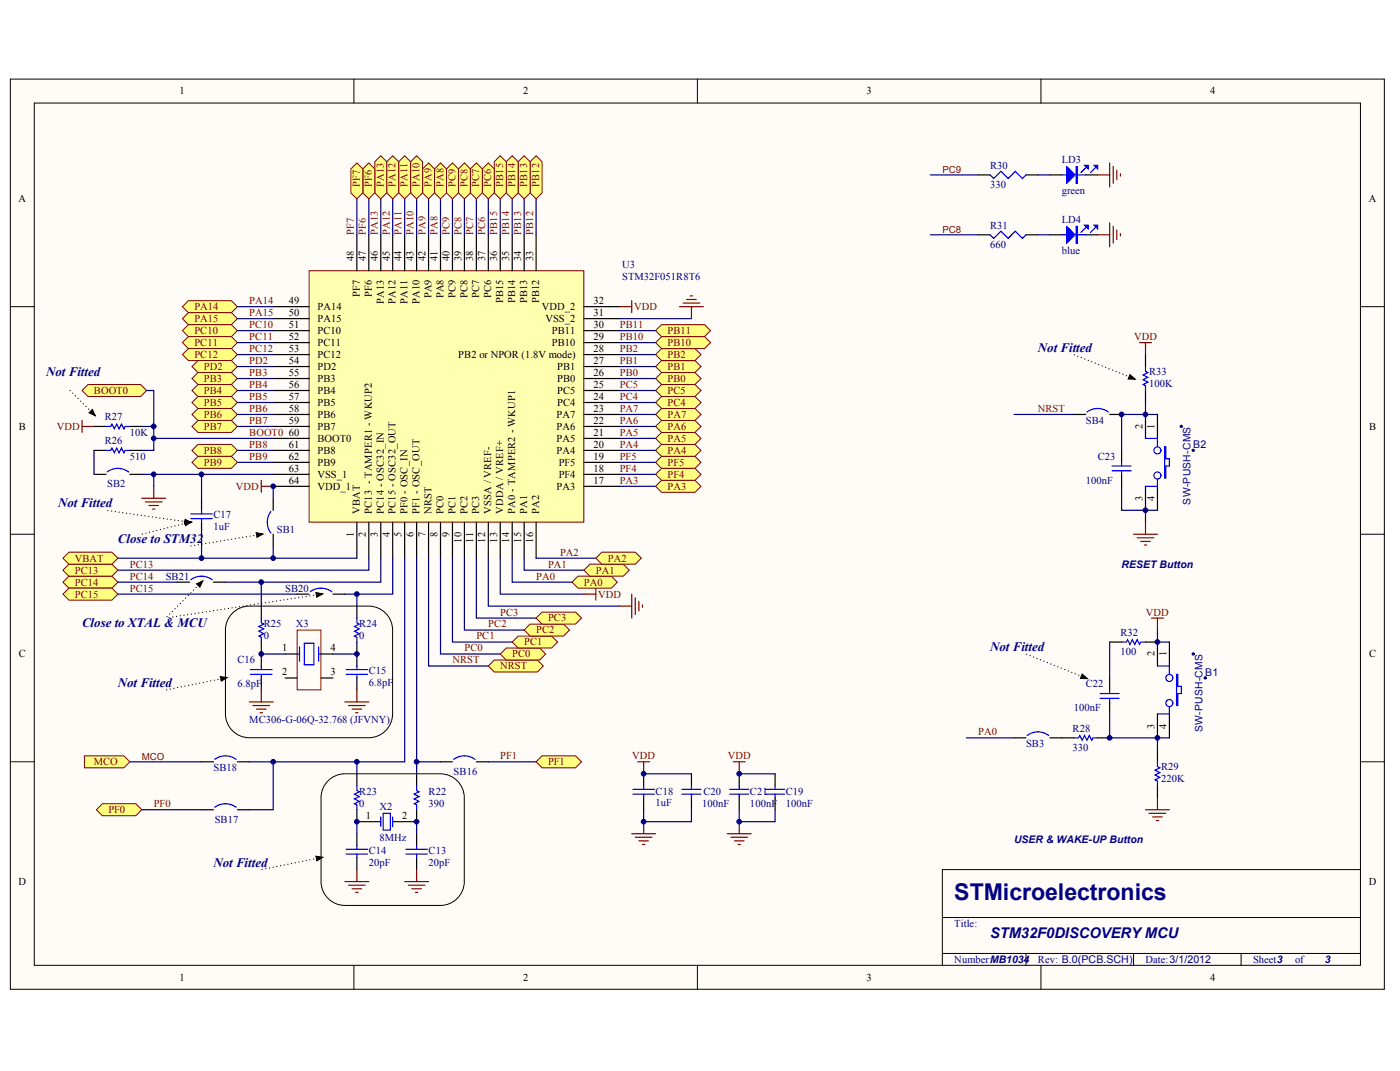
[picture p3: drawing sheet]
<svg xmlns="http://www.w3.org/2000/svg" width="271mm" height="207mm" viewBox="0 0 271 207" stroke-linecap="round" stroke-linejoin="round" font-family="sans-serif">
<defs><g id="words">
<text font-size="4.5" fill="#000080" x="184.7" y="174">STMicroelectronics</text>
<text font-size="2.8" fill="#000080" x="191.6" y="181.4">STM32F0DISCOVERY MCU</text>
<g font-size="2.5" fill="#000080">
<text x="200.9" y="68">Not Fitted</text>
<text x="8.9" y="72.6">Not Fitted</text>
<text x="11.3" y="98.1">Not Fitted</text>
<text x="22.8" y="105.1">Close to STM32</text>
<text x="15.9" y="121.3">Close to XTAL &amp; MCU</text>
<text x="191.6" y="125.9">Not Fitted</text>
<text x="22.8" y="132.9">Not Fitted</text>
<text x="41.3" y="167.6">Not Fitted</text>
</g>
<g font-size="2.1" fill="#000080">
<text x="230.9" y="86.7">B2</text>
<text x="233.2" y="130.7">B1</text>
</g>
<g font-size="2">
<text x="34.7" y="18.3">1</text>
<text x="101.2" y="18.3">2</text>
<text x="167.7" y="18.3">3</text>
<text x="234.2" y="18.3">4</text>
<text x="3.6" y="39.1">A</text>
<text x="264.9" y="39.1">A</text>
<text x="68.5" y="50.5" transform="rotate(-90 68.5 50.5)">48</text>
<text x="70.8" y="50.5" transform="rotate(-90 70.8 50.5)">47</text>
<text x="73.1" y="50.5" transform="rotate(-90 73.1 50.5)">46</text>
<text x="75.4" y="50.5" transform="rotate(-90 75.4 50.5)">45</text>
<text x="77.7" y="50.5" transform="rotate(-90 77.7 50.5)">44</text>
<text x="80" y="50.5" transform="rotate(-90 80 50.5)">43</text>
<text x="82.4" y="50.5" transform="rotate(-90 82.4 50.5)">42</text>
<text x="84.7" y="50.5" transform="rotate(-90 84.7 50.5)">41</text>
<text x="87" y="50.5" transform="rotate(-90 87 50.5)">40</text>
<text x="89.3" y="50.5" transform="rotate(-90 89.3 50.5)">39</text>
<text x="91.6" y="50.5" transform="rotate(-90 91.6 50.5)">38</text>
<text x="93.9" y="50.5" transform="rotate(-90 93.9 50.5)">37</text>
<text x="96.2" y="50.5" transform="rotate(-90 96.2 50.5)">36</text>
<text x="98.5" y="50.5" transform="rotate(-90 98.5 50.5)">35</text>
<text x="100.9" y="50.5" transform="rotate(-90 100.9 50.5)">34</text>
<text x="103.2" y="50.5" transform="rotate(-90 103.2 50.5)">33</text>
<text x="55.9" y="58.8">49</text>
<text x="61.4" y="60">PA14</text>
<text x="69.6" y="57.4" transform="rotate(-90 69.6 57.4)">PF7</text>
<text x="71.9" y="57.4" transform="rotate(-90 71.9 57.4)">PF6</text>
<text x="74.3" y="58.8" transform="rotate(-90 74.3 58.8)">PA13</text>
<text x="76.6" y="58.8" transform="rotate(-90 76.6 58.8)">PA12</text>
<text x="78.9" y="58.8" transform="rotate(-90 78.9 58.8)">PA11</text>
<text x="81.2" y="58.8" transform="rotate(-90 81.2 58.8)">PA10</text>
<text x="83.5" y="57.7" transform="rotate(-90 83.5 57.7)">PA9</text>
<text x="85.8" y="57.7" transform="rotate(-90 85.8 57.7)">PA8</text>
<text x="88.1" y="57.6" transform="rotate(-90 88.1 57.6)">PC9</text>
<text x="90.4" y="57.6" transform="rotate(-90 90.4 57.6)">PC8</text>
<text x="92.8" y="57.6" transform="rotate(-90 92.8 57.6)">PC7</text>
<text x="95.1" y="57.6" transform="rotate(-90 95.1 57.6)">PC6</text>
<text x="97.4" y="58.6" transform="rotate(-90 97.4 58.6)">PB15</text>
<text x="99.7" y="58.6" transform="rotate(-90 99.7 58.6)">PB14</text>
<text x="102" y="58.6" transform="rotate(-90 102 58.6)">PB13</text>
<text x="104.3" y="58.6" transform="rotate(-90 104.3 58.6)">PB12</text>
<text x="104.9" y="60">VDD_2</text>
<text x="114.8" y="58.8">32</text>
<text x="55.9" y="61.1">50</text>
<text x="55.9" y="63.4">51</text>
<text x="55.9" y="65.7">52</text>
<text x="61.4" y="62.3">PA15</text>
<text x="61.4" y="64.6">PC10</text>
<text x="105.6" y="62.3">VSS_2</text>
<text x="106.8" y="64.6">PB11</text>
<text x="114.8" y="65.7">29</text>
<text x="114.8" y="63.4">30</text>
<text x="114.8" y="61.1">31</text>
<text x="55.9" y="68.1">53</text>
<text x="55.9" y="70.4">54</text>
<text x="61.4" y="66.9">PC11</text>
<text x="61.4" y="69.2">PC12</text>
<text x="61.4" y="71.5">PD2</text>
<text x="88.7" y="69.2">PB2 or NPOR (1.8V mode)</text>
<text x="106.8" y="66.9">PB10</text>
<text x="107.8" y="71.5">PB1</text>
<text x="114.8" y="70.4">27</text>
<text x="114.8" y="68.1">28</text>
<text x="55.9" y="72.7">55</text>
<text x="55.9" y="75">56</text>
<text x="55.9" y="77.3">57</text>
<text x="61.4" y="73.8">PB3</text>
<text x="61.4" y="76.2">PB4</text>
<text x="107.8" y="76.2">PC5</text>
<text x="107.8" y="73.8">PB0</text>
<text x="114.8" y="77.3">24</text>
<text x="114.8" y="75">25</text>
<text x="114.8" y="72.7">26</text>
<text x="3.6" y="83.1">B</text>
<text x="55.9" y="79.6">58</text>
<text x="55.9" y="82">59</text>
<text x="61.4" y="78.5">PB5</text>
<text x="61.4" y="80.8">PB6</text>
<text x="61.4" y="83.1">PB7</text>
<text x="107.7" y="83.1">PA6</text>
<text x="107.7" y="80.8">PA7</text>
<text x="107.8" y="78.5">PC4</text>
<text x="114.8" y="82">22</text>
<text x="114.8" y="79.6">23</text>
<text x="221.1" y="82.9" transform="rotate(-90 221.1 82.9)">2</text>
<text x="223.4" y="82.9" transform="rotate(-90 223.4 82.9)">1</text>
<text x="264.9" y="83.1">B</text>
<text x="55.9" y="84.3">60</text>
<text x="55.9" y="86.6">61</text>
<text x="55.9" y="88.9">62</text>
<text x="61.4" y="85.4">BOOT0</text>
<text x="61.4" y="87.7">PB8</text>
<text x="107.7" y="87.7">PA4</text>
<text x="107.7" y="85.4">PA5</text>
<text x="114.8" y="88.9">19</text>
<text x="114.8" y="86.6">20</text>
<text x="114.8" y="84.3">21</text>
<text x="55.9" y="91.2">63</text>
<text x="55.9" y="93.5">64</text>
<text x="61.4" y="90.1">PB9</text>
<text x="61.4" y="92.4">VSS_1</text>
<text x="61.4" y="94.7">VDD_1</text>
<text x="107.7" y="94.7">PA3</text>
<text x="108.1" y="92.4">PF4</text>
<text x="108.1" y="90.1">PF5</text>
<text x="114.8" y="93.5">17</text>
<text x="114.8" y="91.2">18</text>
<text x="69.6" y="99.4" transform="rotate(-90 69.6 99.4)">VBAT</text>
<text x="71.9" y="99.4" transform="rotate(-90 71.9 99.4)">PC13 - TAMPER1 - WKUP2</text>
<text x="74.3" y="99.4" transform="rotate(-90 74.3 99.4)">PC14 - OSC32_IN</text>
<text x="76.6" y="99.4" transform="rotate(-90 76.6 99.4)">PC15 - OSC32_OUT</text>
<text x="78.9" y="99.4" transform="rotate(-90 78.9 99.4)">PF0 - OSC_IN</text>
<text x="81.2" y="99.4" transform="rotate(-90 81.2 99.4)">PF1 - OSC_OUT</text>
<text x="83.5" y="99.4" transform="rotate(-90 83.5 99.4)">NRST</text>
<text x="85.8" y="99.4" transform="rotate(-90 85.8 99.4)">PC0</text>
<text x="88.1" y="99.4" transform="rotate(-90 88.1 99.4)">PC1</text>
<text x="90.4" y="99.4" transform="rotate(-90 90.4 99.4)">PC2</text>
<text x="92.8" y="99.4" transform="rotate(-90 92.8 99.4)">PC3</text>
<text x="95.1" y="99.4" transform="rotate(-90 95.1 99.4)">VSSA / VREF-</text>
<text x="97.4" y="99.4" transform="rotate(-90 97.4 99.4)">VDDA / VREF+</text>
<text x="99.7" y="99.4" transform="rotate(-90 99.7 99.4)">PA0 - TAMPER2 - WKUP1</text>
<text x="102" y="99.4" transform="rotate(-90 102 99.4)">PA1</text>
<text x="104.3" y="99.4" transform="rotate(-90 104.3 99.4)">PA2</text>
<text x="221.1" y="97" transform="rotate(-90 221.1 97)">3</text>
<text x="223.4" y="97" transform="rotate(-90 223.4 97)">4</text>
<text x="68.5" y="103.9" transform="rotate(-90 68.5 103.9)">1</text>
<text x="70.8" y="103.9" transform="rotate(-90 70.8 103.9)">2</text>
<text x="73.1" y="103.9" transform="rotate(-90 73.1 103.9)">3</text>
<text x="75.4" y="103.9" transform="rotate(-90 75.4 103.9)">4</text>
<text x="77.7" y="103.9" transform="rotate(-90 77.7 103.9)">5</text>
<text x="80" y="103.9" transform="rotate(-90 80 103.9)">6</text>
<text x="82.4" y="103.9" transform="rotate(-90 82.4 103.9)">7</text>
<text x="84.7" y="103.9" transform="rotate(-90 84.7 103.9)">8</text>
<text x="87" y="103.9" transform="rotate(-90 87 103.9)">9</text>
<text x="89.3" y="104.9" transform="rotate(-90 89.3 104.9)">10</text>
<text x="91.6" y="104.9" transform="rotate(-90 91.6 104.9)">11</text>
<text x="93.9" y="104.9" transform="rotate(-90 93.9 104.9)">12</text>
<text x="96.2" y="104.9" transform="rotate(-90 96.2 104.9)">13</text>
<text x="98.5" y="104.9" transform="rotate(-90 98.5 104.9)">14</text>
<text x="100.9" y="104.9" transform="rotate(-90 100.9 104.9)">15</text>
<text x="103.2" y="104.9" transform="rotate(-90 103.2 104.9)">16</text>
<text x="54.6" y="126">1</text>
<text x="64" y="126">4</text>
<text x="3.6" y="127.1">C</text>
<text x="54.6" y="130.6">2</text>
<text x="64" y="130.6">3</text>
<text x="223.4" y="126.9" transform="rotate(-90 223.4 126.9)">2</text>
<text x="225.7" y="126.9" transform="rotate(-90 225.7 126.9)">1</text>
<text x="264.9" y="127.1">C</text>
<text x="223.4" y="141" transform="rotate(-90 223.4 141)">3</text>
<text x="225.7" y="141" transform="rotate(-90 225.7 141)">4</text>
<text x="70.8" y="158.4">1</text>
<text x="77.9" y="158.4">2</text>
<text x="3.6" y="171.1">D</text>
<text x="264.9" y="171.1">D</text>
<text x="34.7" y="189.6">1</text>
<text x="101.2" y="189.6">2</text>
<text x="167.7" y="189.6">3</text>
<text x="234.2" y="189.6">4</text>
</g>
<g font-size="2" fill="#000080">
<text x="191.6" y="32.6">R30</text>
<text x="205.5" y="31.5">LD3</text>
<text x="191.6" y="36.3">330</text>
<text x="205.5" y="37.5">green</text>
<text x="191.6" y="44.2">R31</text>
<text x="191.6" y="47.9">660</text>
<text x="205.5" y="43">LD4</text>
<text x="120.4" y="51.8">U3</text>
<text x="205.5" y="49.1">blue</text>
<text x="120.4" y="54.2">STM32F051R8T6</text>
<text x="222.4" y="72.5">R33</text>
<text x="222.4" y="74.8">100K</text>
<text x="20.3" y="81.3">R27</text>
<text x="210.1" y="82">SB4</text>
<text x="20.3" y="85.9">R26</text>
<text x="25.1" y="84.3">10K</text>
<text x="25.1" y="88.9">510</text>
<text x="212.4" y="88.9">C23</text>
<text x="20.7" y="94.2">SB2</text>
<text x="210.1" y="93.5">100nF</text>
<text x="41.3" y="100.3">C17</text>
<text x="230.4" y="97.6" transform="rotate(-90 230.4 97.6)">SW-PUSH-CMS</text>
<text x="41.3" y="102.6">1uF</text>
<text x="53.6" y="103">SB1</text>
<text x="32.1" y="112.1">SB21</text>
<text x="217.1" y="109.8">RESET Button</text>
<text x="55.2" y="114.4">SB20</text>
<text x="51" y="121.3">R25</text>
<text x="51" y="123.6">0</text>
<text x="57.3" y="121.3">X3</text>
<text x="69.5" y="121.3">R24</text>
<text x="69.5" y="123.6">0</text>
<text x="216.8" y="122.9">R32</text>
<text x="45.9" y="128.3">C16</text>
<text x="71.4" y="130.4">C15</text>
<text x="216.8" y="126.7">100</text>
<text x="45.9" y="132.9">6.8pF</text>
<text x="71.4" y="132.7">6.8pF</text>
<text x="207.8" y="137.5">100nF</text>
<text x="210.1" y="132.9">C22</text>
<text x="48.3" y="139.9">MC306-G-06Q-32.768 (JFVNY)</text>
<text x="207.6" y="141.5">R28</text>
<text x="232.7" y="141.6" transform="rotate(-90 232.7 141.6)">SW-PUSH-CMS</text>
<text x="41.3" y="149.1">SB18</text>
<text x="87.8" y="149.8">SB16</text>
<text x="198.6" y="144.5">SB3</text>
<text x="207.6" y="145.2">330</text>
<text x="224.7" y="148.9">R29</text>
<text x="69.5" y="153.7">R23</text>
<text x="82.9" y="153.7">R22</text>
<text x="126.9" y="153.7">C18</text>
<text x="126.9" y="155.8">1uF</text>
<text x="136.1" y="153.7">C20</text>
<text x="145.1" y="153.7">C21</text>
<text x="152.1" y="153.7">C19</text>
<text x="224.7" y="151.2">220K</text>
<text x="41.5" y="159.1">SB17</text>
<text x="69.5" y="156.1">0</text>
<text x="73.5" y="156.5">X2</text>
<text x="82.9" y="156.1">390</text>
<text x="135.9" y="156.1">100nF</text>
<text x="145.1" y="156.1">100nF</text>
<text x="152.1" y="156.1">100nF</text>
<text x="71.4" y="165.1">C14</text>
<text x="71.4" y="167.4">20pF</text>
<text x="73.5" y="162.5">8MHz</text>
<text x="82.9" y="165.1">C13</text>
<text x="82.9" y="167.4">20pF</text>
<text x="196.2" y="163">USER &amp; WAKE-UP Button</text>
<text x="184.7" y="179.2">Title:</text>
<text x="184.7" y="186.2">Number:MB1034</text>
<text x="200.9" y="186.2">Rev: B.0(PCB.SCH)</text>
<text x="221.7" y="186.2">Date:3/1/2012</text>
<text x="242.5" y="186.2">Sheet3</text>
<text x="250.6" y="186.2">of</text>
<text x="256.4" y="186.2">3</text>
</g>
<g font-size="2" fill="#800000">
<text x="69.6" y="36.1" transform="rotate(-90 69.6 36.1)">PF7</text>
<text x="71.9" y="36.1" transform="rotate(-90 71.9 36.1)">PF6</text>
<text x="74.3" y="36.1" transform="rotate(-90 74.3 36.1)">PA13</text>
<text x="76.6" y="36.1" transform="rotate(-90 76.6 36.1)">PA12</text>
<text x="78.9" y="36.1" transform="rotate(-90 78.9 36.1)">PA11</text>
<text x="81.2" y="36.1" transform="rotate(-90 81.2 36.1)">PA10</text>
<text x="83.5" y="36.1" transform="rotate(-90 83.5 36.1)">PA9</text>
<text x="85.8" y="36.1" transform="rotate(-90 85.8 36.1)">PA8</text>
<text x="88.1" y="36.1" transform="rotate(-90 88.1 36.1)">PC9</text>
<text x="90.4" y="36.1" transform="rotate(-90 90.4 36.1)">PC8</text>
<text x="92.8" y="36.1" transform="rotate(-90 92.8 36.1)">PC7</text>
<text x="95.1" y="36.1" transform="rotate(-90 95.1 36.1)">PC6</text>
<text x="97.4" y="36.1" transform="rotate(-90 97.4 36.1)">PB15</text>
<text x="99.7" y="36.1" transform="rotate(-90 99.7 36.1)">PB14</text>
<text x="102" y="36.1" transform="rotate(-90 102 36.1)">PB13</text>
<text x="104.3" y="36.1" transform="rotate(-90 104.3 36.1)">PB12</text>
<text x="68.5" y="45.4" transform="rotate(-90 68.5 45.4)">PF7</text>
<text x="70.8" y="45.4" transform="rotate(-90 70.8 45.4)">PF6</text>
<text x="73.1" y="45.4" transform="rotate(-90 73.1 45.4)">PA13</text>
<text x="75.4" y="45.4" transform="rotate(-90 75.4 45.4)">PA12</text>
<text x="77.7" y="45.4" transform="rotate(-90 77.7 45.4)">PA11</text>
<text x="80" y="45.4" transform="rotate(-90 80 45.4)">PA10</text>
<text x="82.4" y="45.4" transform="rotate(-90 82.4 45.4)">PA9</text>
<text x="84.7" y="45.4" transform="rotate(-90 84.7 45.4)">PA8</text>
<text x="87" y="45.4" transform="rotate(-90 87 45.4)">PC9</text>
<text x="89.3" y="45.4" transform="rotate(-90 89.3 45.4)">PC8</text>
<text x="91.6" y="45.4" transform="rotate(-90 91.6 45.4)">PC7</text>
<text x="93.9" y="45.4" transform="rotate(-90 93.9 45.4)">PC6</text>
<text x="96.2" y="45.4" transform="rotate(-90 96.2 45.4)">PB15</text>
<text x="98.5" y="45.4" transform="rotate(-90 98.5 45.4)">PB14</text>
<text x="100.9" y="45.4" transform="rotate(-90 100.9 45.4)">PB13</text>
<text x="103.2" y="45.4" transform="rotate(-90 103.2 45.4)">PB12</text>
<text x="37.6" y="60">PA14</text>
<text x="48.3" y="58.8">PA14</text>
<text x="122.7" y="60">VDD</text>
<text x="37.6" y="62.3">PA15</text>
<text x="37.6" y="64.6">PC10</text>
<text x="48.3" y="61.1">PA15</text>
<text x="48.3" y="63.4">PC10</text>
<text x="48.3" y="65.7">PC11</text>
<text x="119.9" y="65.7">PB10</text>
<text x="119.9" y="63.4">PB11</text>
<text x="129.2" y="64.6">PB11</text>
<text x="219.5" y="65.7">VDD</text>
<text x="37.6" y="66.9">PC11</text>
<text x="37.6" y="69.2">PC12</text>
<text x="39.5" y="71.5">PD2</text>
<text x="48.3" y="68.1">PC12</text>
<text x="48.3" y="70.4">PD2</text>
<text x="119.9" y="70.4">PB1</text>
<text x="119.9" y="68.1">PB2</text>
<text x="129.2" y="71.5">PB1</text>
<text x="129.2" y="69.2">PB2</text>
<text x="129.2" y="66.9">PB10</text>
<text x="18.2" y="76.2">BOOT0</text>
<text x="39.5" y="73.8">PB3</text>
<text x="39.5" y="76.2">PB4</text>
<text x="48.3" y="72.7">PB3</text>
<text x="48.3" y="75">PB4</text>
<text x="48.3" y="77.3">PB5</text>
<text x="119.9" y="72.7">PB0</text>
<text x="119.9" y="77.3">PC4</text>
<text x="119.9" y="75">PC5</text>
<text x="129.2" y="76.2">PC5</text>
<text x="129.2" y="73.8">PB0</text>
<text x="11" y="83.1">VDD</text>
<text x="39.5" y="78.5">PB5</text>
<text x="39.5" y="80.8">PB6</text>
<text x="39.5" y="83.1">PB7</text>
<text x="48.3" y="79.6">PB6</text>
<text x="48.3" y="82">PB7</text>
<text x="119.9" y="82">PA6</text>
<text x="119.9" y="79.6">PA7</text>
<text x="129.2" y="83.1">PA6</text>
<text x="129.2" y="80.8">PA7</text>
<text x="129.2" y="78.5">PC4</text>
<text x="200.9" y="79.6">NRST</text>
<text x="39.5" y="87.7">PB8</text>
<text x="48.3" y="86.6">PB8</text>
<text x="48.3" y="88.9">PB9</text>
<text x="48.3" y="84.3">BOOT0</text>
<text x="119.9" y="86.6">PA4</text>
<text x="119.9" y="84.3">PA5</text>
<text x="119.9" y="88.9">PF5</text>
<text x="129.2" y="87.7">PA4</text>
<text x="129.2" y="85.4">PA5</text>
<text x="39.5" y="90.1">PB9</text>
<text x="45.7" y="94.7">VDD</text>
<text x="119.9" y="93.5">PA3</text>
<text x="119.9" y="91.2">PF4</text>
<text x="129.2" y="94.7">PA3</text>
<text x="129.2" y="92.4">PF4</text>
<text x="129.2" y="90.1">PF5</text>
<text x="108.4" y="107.4">PA2</text>
<text x="14.5" y="113.2">PC14</text>
<text x="14.5" y="110.9">PC13</text>
<text x="14.5" y="108.6">VBAT</text>
<text x="25.1" y="109.7">PC13</text>
<text x="25.1" y="112.1">PC14</text>
<text x="103.7" y="112.1">PA0</text>
<text x="106.1" y="109.7">PA1</text>
<text x="113" y="113.2">PA0</text>
<text x="115.3" y="110.9">PA1</text>
<text x="117.6" y="108.6">PA2</text>
<text x="14.5" y="115.5">PC15</text>
<text x="25.1" y="114.4">PC15</text>
<text x="96.8" y="119">PC3</text>
<text x="115.8" y="115.5">VDD</text>
<text x="221.8" y="119">VDD</text>
<text x="89.9" y="126">PC0</text>
<text x="92.2" y="123.6">PC1</text>
<text x="94.5" y="121.3">PC2</text>
<text x="101.4" y="124.8">PC1</text>
<text x="103.7" y="122.5">PC2</text>
<text x="106.1" y="120.2">PC3</text>
<text x="87.6" y="128.3">NRST</text>
<text x="96.8" y="129.4">NRST</text>
<text x="99.1" y="127.1">PC0</text>
<text x="189.3" y="142.2">PA0</text>
<text x="18.1" y="148">MCO</text>
<text x="96.8" y="146.8">PF1</text>
<text x="106.1" y="148">PF1</text>
<text x="122.3" y="146.8">VDD</text>
<text x="140.8" y="146.8">VDD</text>
<text x="21" y="157.2">PF0</text>
<text x="29.8" y="156.1">PF0</text>
</g>
<g font-size="1.9" fill="#800000">
<text x="182.4" y="33.4">PC9</text>
<text x="182.4" y="45">PC8</text>
<text x="27.4" y="146.9">MCO</text>
</g>
</g></defs>
<g fill="#fffcf8" stroke="#000" stroke-width=".19">
<path d="M2 15.3h265.9v176h-265.9z"/>
<path d="M6.6 19.9h256.7v166.7h-256.7z"/>
</g>
<g fill="none" stroke="#000" stroke-width=".19">
<path d="M68.5 15.3v4.6M135 15.3v4.6M201.4 15.3v4.6M2 59.3h4.6M263.3 59.3h4.6M2 103.3h4.6M263.3 103.3h4.6M2 147.3h4.6M263.3 147.3h4.6M182.4 177.4h80.9M263.3 168.1h-80.9v18.6M68.5 186.7v4.6"/>
<path d="M135 186.7v4.6M182.4 184.4h80.9M198.6 184.4v2.3M201.4 186.7v4.6M219.4 184.4v2.3M240.2 184.4v2.3"/>
</g>
<path d="M59.8 52.3h53.2v48.7h-53.2z" fill="#ffffb0" stroke="#800000" stroke-width=".19"/>
<g fill="none" stroke="#000" stroke-width=".23">
<path d="M52.9 59.3h6.9M69.1 45.4v6.9M71.4 45.4v6.9M73.7 45.4v6.9M76 45.4v6.9M78.3 45.4v6.9M80.6 45.4v6.9M82.9 45.4v6.9M85.2 45.4v6.9M87.6 45.4v6.9M89.9 45.4v6.9M92.2 45.4v6.9"/>
<path d="M94.5 45.4v6.9M96.8 45.4v6.9M99.1 45.4v6.9M101.4 45.4v6.9M103.7 45.4v6.9M113 59.3h6.9M52.9 77.8h6.9M52.9 75.5h6.9M52.9 73.2h6.9M52.9 70.9h6.9M52.9 68.6h6.9M52.9 66.2h6.9"/>
<path d="M52.9 63.9h6.9M52.9 61.6h6.9M113 77.8h6.9M113 75.5h6.9M113 73.2h6.9M113 70.9h6.9M113 68.6h6.9M113 66.2h6.9M113 63.9h6.9M113 61.6h6.9M18.2 91.7h2.3M18.2 87.1h2.3"/>
<path d="M18.2 82.5h2.3M25.1 91.7h2.3M25.1 87.1h2.3M25.1 82.5h2.3M52.9 94h6.9M52.9 91.7h6.9M52.9 89.4h6.9M52.9 87.1h6.9M52.9 84.8h6.9M52.9 82.5h6.9M52.9 80.1h6.9M113 94h6.9"/>
<path d="M113 91.7h6.9M113 89.4h6.9M113 87.1h6.9M113 84.8h6.9M113 82.5h6.9M113 80.1h6.9M50.6 117.2v2.3M69.1 101v6.9M69.1 117.2v2.3M71.4 101v6.9M73.7 101v6.9M76 101v6.9"/>
<path d="M78.3 101v6.9M80.6 101v6.9M82.9 101v6.9M85.2 101v6.9M87.6 101v6.9M89.9 101v6.9M92.2 101v6.9M94.5 101v6.9M96.8 101v6.9M99.1 101v6.9M101.4 101v6.9M103.7 101v6.9"/>
<path d="M50.6 124.1v4.7M50.6 131.1v2.3M55.2 126.5h2.3M55.2 131.1h2.3M62.1 126.5h2.3M62.1 131.1h2.3M69.1 124.1v4.7M69.1 131.1v2.3M69.1 158.9h4.6M80.6 149.6v2.3M80.6 156.6v2.3h-4.6M133.8 149.6v2.3"/>
<path d="M133.8 154.2v2.4M143.1 149.6v2.3M143.1 154.2v2.4M150 149.6v2.3M150 154.2v2.4M69.1 161.2v2.3M69.1 165.8v2.3M80.6 161.2v2.3M80.6 165.8v2.3"/>
</g>
<g fill="none" stroke="#00f" stroke-width=".23">
<path d="M20.5 82.5h.9l.3-.5 .4 .9 .5-.9 .4 .9 .5-.9 .5 .9 .2-.4h.9M20.5 87.1h.9l.3-.5 .4 .9 .5-.9 .4 .9 .5-.9 .5 .9 .2-.4h.9M20.7 91.3a3.5 3.5 0 0 1 4.2 0M50.6 119.5v.9l.4 .3-.9 .4 .9 .5-.9 .5 .9 .4-.9 .5 .5 .2v.9M69.1 119.5v.9l.4 .3-.9 .4 .9 .5-.9 .5 .9 .4-.9 .5 .5 .2v.9M48.5 130.4h4.1M48.5 129.5h4.1M50.6 128.8v.7M50.6 130.4v.7M57.5 126.5h.5M58 125.1v2.7M58.9 124.4h1.8v4.1h-1.8z"/>
<path d="M61.7 125.1v2.7M61.7 126.5h.4M67 130.4h4.1M67 129.5h4.1M69.1 128.8v.7M69.1 130.4v.7M73.7 158v1.8M74.2 157.3h1.3v3.2h-1.3zM76 158v1.8M80.6 151.9v1l.5 .2-.9 .5 .9 .4-.9 .5 .9 .4-.9 .5 .4 .2v1M132 153.6h3.7M132 152.6h3.7"/>
<path d="M133.8 151.9v.7M133.8 153.6v.6M141.2 153.6h3.7M141.2 152.6h3.7M143.1 151.9v.7M143.1 153.6v.6M148.1 153.6h3.7M148.1 152.6h3.7M150 151.9v.7M150 153.6v.6M67 165.1h4.1M67 164.2h4.1"/>
<path d="M69.1 163.5v.7M69.1 165.1v.7M78.5 165.1h4.2M78.5 164.2h4.2M80.6 163.5v.7M80.6 165.1v.7"/>
</g>
<g fill="none" stroke="#800000" stroke-width=".23">
<path d="M131.5 59.3h4.6M132.2 58.6h3.2M132.9 57.9h1.8M133.6 57.2h.4M133.8 59.3v2.3M27.4 96.4h4.7M28.1 97h3.3M28.8 97.7h1.9M29.5 98.4h.5M29.8 94v2.4M50.6 92.9v2.3M50.6 94h2.3"/>
<path d="M113 114.9h2.3M115.3 113.7v2.3M119.9 117.2h2.3M122.2 114.9v4.6M122.9 115.6v3.2M123.6 116.3v1.8M124.3 117v.4M48.3 135.7h4.6M48.9 136.4h3.3M49.6 137.1h1.9M50.3 137.8h.5M50.6 133.4v2.3"/>
<path d="M66.8 135.7h4.6M67.4 136.4h3.3M68.1 137.1h1.9M68.8 137.8h.5M69.1 133.4v2.3M123.4 147.3h2.3M124.6 147.3v2.3M124.6 158.9v2.3M141.9 147.3h2.3M143.1 147.3v2.3M143.1 158.9v2.3M66.8 170.5h4.6"/>
<path d="M67.4 171.2h3.3M68.1 171.8h1.9M68.8 172.5h.5M69.1 168.1v2.4M78.3 170.5h4.6M79 171.2h3.2M79.7 171.8h1.9M80.4 172.5h.5M80.6 168.1v2.4M122.2 161.2h4.7M122.9 161.9h3.3M123.6 162.6h1.9"/>
<path d="M124.3 163.3h.5M140.7 161.2h4.7M141.4 161.9h3.3M142.1 162.6h1.9M142.8 163.3h.5"/>
</g>
<g fill="none" stroke="#000080" stroke-width=".23">
<path d="M69.1 38.5v6.9M71.4 38.5v6.9M73.7 38.5v6.9M76 38.5v6.9M78.3 38.5v6.9M80.6 38.5v6.9M82.9 38.5v6.9M85.2 38.5v6.9M87.6 38.5v6.9M89.9 38.5v6.9M92.2 38.5v6.9M94.5 38.5v6.9"/>
<path d="M96.8 38.5v6.9M99.1 38.5v6.9M101.4 38.5v6.9M103.7 38.5v6.9M45.9 59.3h7M45.9 61.6h7M45.9 63.9h7M45.9 66.2h7M45.9 68.6h7M45.9 70.9h7M45.9 73.2h7M45.9 75.5h7"/>
<path d="M45.9 77.8h7M119.9 61.6h13.9M119.9 63.9h7M119.9 66.2h7M119.9 68.6h7M119.9 70.9h7M119.9 73.2h7M119.9 75.5h7M119.9 77.8h7M27.4 91.7h25.5M45.9 80.1h7M45.9 82.5h7"/>
<path d="M45.9 87.1h7M45.9 89.4h7M119.9 80.1h7M119.9 82.5h7M119.9 87.1h7M119.9 89.4h7M119.9 91.7h7M119.9 94h7M119.9 84.8h7M52.9 105.6v2.3h16.2M71.4 107.9v2.3h-48.6M73.7 107.9v4.7h-23.1v4.6"/>
<path d="M76 107.9v7h-6.9v2.3M78.3 107.9v39.4h-9.2v2.3M80.6 107.9v41.7M82.9 107.9v20.9h11.6M85.2 107.9v18.6h11.6M87.6 107.9v16.2h11.5M89.9 107.9v13.9h11.5M92.2 107.9v11.6h11.5M94.5 107.9v9.3h25.4M96.8 107.9v7h16.2M99.1 107.9v4.7h11.6M101.4 107.9v2.3h11.6"/>
<path d="M103.7 107.9h11.6M50.6 126.5h4.6M64.4 126.5h4.7M124.6 156.6v2.3h9.2v-2.3M124.6 149.6h9.2M143.1 156.6v2.3h6.9v-2.3M143.1 149.6h6.9"/>
</g>
<path d="M57.5 121.8h4.6v11.6h-4.6z" fill="none" stroke="#800000" stroke-width=".19"/>
<path d="M17 74.3h10.2l1.2 1.2-1.2 1.2h-10.2l-1.1-1.2z" fill-rule="evenodd" fill="#ffff80" stroke="#800000" stroke-width=".19"/>
<path d="M28.4 75.5h1.4v7" fill="none" stroke="#000080" stroke-width=".23"/>
<g fill="#ffff80" stroke="#800000" stroke-width=".19">
<path d="M36.5 58.1h8.3l1.1 1.2-1.1 1.2h-8.3l-1.2-1.2z" fill-rule="evenodd"/>
<path d="M36.5 60.5h8.3l1.1 1.1-1.1 1.2h-8.3l-1.2-1.2z" fill-rule="evenodd"/>
<path d="M36.5 62.8h8.3l1.1 1.1-1.1 1.2h-8.3l-1.2-1.2z" fill-rule="evenodd"/>
<path d="M36.5 65.1h8.3l1.1 1.1-1.1 1.2h-8.3l-1.2-1.2z" fill-rule="evenodd"/>
<path d="M36.5 67.4h8.3l1.1 1.2-1.1 1.1h-8.3l-1.2-1.1z" fill-rule="evenodd"/>
<path d="M38.3 69.7h6.5l1.1 1.2-1.1 1.1h-6.5l-1.1-1.1z" fill-rule="evenodd"/>
<path d="M38.3 72h6.5l1.1 1.2-1.1 1.1h-6.5l-1.1-1.1z" fill-rule="evenodd"/>
<path d="M38.3 74.3h6.5l1.1 1.2-1.1 1.2h-6.5l-1.1-1.2z" fill-rule="evenodd"/>
<path d="M38.3 76.7h6.5l1.1 1.1-1.1 1.2h-6.5l-1.1-1.2z" fill-rule="evenodd"/>
<path d="M38.3 79h6.5l1.1 1.1-1.1 1.2h-6.5l-1.1-1.2z" fill-rule="evenodd"/>
<path d="M38.3 81.3h6.5l1.1 1.2-1.1 1.1h-6.5l-1.1-1.1z" fill-rule="evenodd"/>
<path d="M38.3 85.9h6.5l1.1 1.2-1.1 1.1h-6.5l-1.1-1.1z" fill-rule="evenodd"/>
<path d="M38.3 88.2h6.5l1.1 1.2-1.1 1.2h-6.5l-1.1-1.2z" fill-rule="evenodd"/>
<path d="M103.7 30.1l1.2 1.2v6l-1.2 1.2-1.1-1.2v-6z" fill-rule="evenodd"/>
<path d="M101.4 30.1l1.2 1.2v6l-1.2 1.2-1.1-1.2v-6z" fill-rule="evenodd"/>
<path d="M99.1 30.1l1.2 1.2v6l-1.2 1.2-1.1-1.2v-6z" fill-rule="evenodd"/>
<path d="M96.8 30.1l1.2 1.2v6l-1.2 1.2-1.1-1.2v-6z" fill-rule="evenodd"/>
<path d="M94.5 31.5l1.2 1.2v4.6l-1.2 1.2-1.2-1.2v-4.6z" fill-rule="evenodd"/>
<path d="M92.2 31.5l1.1 1.2v4.6l-1.1 1.2-1.2-1.2v-4.6z" fill-rule="evenodd"/>
<path d="M89.9 31.5l1.1 1.2v4.6l-1.1 1.2-1.2-1.2v-4.6z" fill-rule="evenodd"/>
<path d="M87.6 31.5l1.1 1.2v4.6l-1.1 1.2-1.2-1.2v-4.6z" fill-rule="evenodd"/>
<path d="M85.2 31.5l1.2 1.2v4.6l-1.2 1.2-1.1-1.2v-4.6z" fill-rule="evenodd"/>
<path d="M82.9 31.5l1.2 1.2v4.6l-1.2 1.2-1.1-1.2v-4.6z" fill-rule="evenodd"/>
<path d="M80.6 30.1l1.2 1.2v6l-1.2 1.2-1.1-1.2v-6z" fill-rule="evenodd"/>
<path d="M78.3 30.1l1.2 1.2v6l-1.2 1.2-1.1-1.2v-6z" fill-rule="evenodd"/>
<path d="M76 30.1l1.2 1.2v6l-1.2 1.2-1.2-1.2v-6z" fill-rule="evenodd"/>
<path d="M73.7 30.1l1.1 1.2v6l-1.1 1.2-1.2-1.2v-6z" fill-rule="evenodd"/>
<path d="M71.4 31.5l1.1 1.2v4.6l-1.1 1.2-1.2-1.2v-4.6z" fill-rule="evenodd"/>
<path d="M69.1 31.5l1.1 1.2v4.6l-1.1 1.2-1.2-1.2v-4.6z" fill-rule="evenodd"/>
<path d="M128 92.9h6.5l1.2 1.1-1.2 1.2h-6.5l-1.1-1.2z" fill-rule="evenodd"/>
<path d="M128 85.9h6.5l1.2 1.2-1.2 1.1h-6.5l-1.1-1.1z" fill-rule="evenodd"/>
<path d="M128 83.6h6.5l1.2 1.2-1.2 1.1h-6.5l-1.1-1.1z" fill-rule="evenodd"/>
<path d="M128 81.3h6.5l1.2 1.2-1.2 1.1h-6.5l-1.1-1.1z" fill-rule="evenodd"/>
<path d="M128 79h6.5l1.2 1.1-1.2 1.2h-6.5l-1.1-1.2z" fill-rule="evenodd"/>
<path d="M128 76.7h6.5l1.2 1.1-1.2 1.2h-6.5l-1.1-1.2z" fill-rule="evenodd"/>
<path d="M128 74.3h6.5l1.2 1.2-1.2 1.2h-6.5l-1.1-1.2z" fill-rule="evenodd"/>
<path d="M128 90.6h6.5l1.2 1.1-1.2 1.2h-6.5l-1.1-1.2z" fill-rule="evenodd"/>
<path d="M128 88.2h6.5l1.2 1.2-1.2 1.2h-6.5l-1.1-1.2z" fill-rule="evenodd"/>
<path d="M128 72h6.5l1.2 1.2-1.2 1.1h-6.5l-1.1-1.1z" fill-rule="evenodd"/>
<path d="M128 69.7h6.5l1.2 1.2-1.2 1.1h-6.5l-1.1-1.1z" fill-rule="evenodd"/>
<path d="M128 67.4h6.5l1.2 1.2-1.2 1.1h-6.5l-1.1-1.1z" fill-rule="evenodd"/>
<path d="M128 65.1h8.4l1.1 1.1-1.1 1.2h-8.4l-1.1-1.2z" fill-rule="evenodd"/>
<path d="M128 62.8h8.4l1.1 1.1-1.1 1.2h-8.4l-1.1-1.2z" fill-rule="evenodd"/>
</g>
<g fill="none" stroke="#00f" stroke-width=".23">
<path d="M191.6 33.8l.7 .7 1.4-1.4 1.4 1.4 1.4-1.4 1.4 1.4 .7-.7M205.5 33.8h4.6M206.4 34.1h1.4M206.4 33.6h1.4M206.4 33.4h1.2v.9h-1.2M206.4 33.1h.9v1.4h-.9M206.4 32.9h.7v1.8h-.7M206.4 32.7h.5v2.3h-.5M206.7 32.4v2.8M207.8 33.6l-1.4-1.4v3.2l1.4-1.3M207.8 33.6v.5M208.3 32.2h.2v3.2h-.2z"/>
<path d="M208.3 34.1h.2M208.3 33.6h.2M210.1 32.4l-.9 1M212 32.4l-1 1M191.6 45.4l.7 .7 1.4-1.4 1.4 1.4 1.4-1.4 1.4 1.4 .7-.7M205.5 45.4h4.6M206.4 44.9h1.2v1h-1.2M206.4 44.7h.9v1.4h-.9M206.4 44.5h.7v1.8h-.7M206.4 44.2h.5v2.4h-.5M206.4 45.6h1.4M206.4 45.2h1.4"/>
<path d="M206.7 44v2.8M207.8 45.2v.4M207.8 45.2l-1.4-1.4v3.2l1.4-1.4M208.3 43.8h.2v3.2h-.2zM208.3 45.6h.2M208.3 45.2h.2M210.1 44l-.9 .9M212 44l-1 .9M212.9 134.1h3.7M212.9 135h3.7M214.7 133.4v.7M214.7 135v.7"/>
<path d="M217.1 124.1h.9l.2-.4 .5 .9 .4-.9 .5 .9 .5-.9 .4 .9 .3-.5h.9M198.8 142.2a3.5 3.5 0 0 1 4.1 0M207.8 142.7h.9l.3-.5 .4 .9 .5-.9 .5 .9 .4-.9 .5 .9 .2-.4h.9M224 147.3v.9l.5 .3-1 .4 1 .5-1 .4 1 .5-1 .5 .5 .2v.9"/>
</g>
<g fill="#00f" stroke="#00f" stroke-width=".23">
<path d="M209.9 32h.7v.7z"/>
<path d="M211.7 32h.7v.7z"/>
<path d="M209.9 43.5h.7v.7z"/>
<path d="M211.7 43.5h.7v.7z"/>
</g>
<g fill="none" stroke="#000" stroke-width=".23">
<path d="M189.3 33.8h2.3M198.6 33.8h2.3M203.2 33.8h2.3M210.1 33.8h2.3M189.3 45.4h2.3M198.6 45.4h2.3M203.2 45.4h2.3M210.1 45.4h2.3M214.7 131.1v2.3M214.7 135.7v2.3M214.7 124.1h2.4M221.7 124.1h2.3"/>
<path d="M196.2 142.7h2.4M203.2 142.7h4.6M212.4 142.7h2.3M224 145v2.3M224 151.9v2.3"/>
</g>
<g fill="none" stroke="#800000" stroke-width=".23">
<path d="M212.4 33.8h2.3M214.7 31.5v4.6M215.4 32.2v3.2M216.1 32.9v1.8M216.8 33.6v.5M212.4 45.4h2.3M214.7 43.1v4.6M215.4 43.8v3.2M216.1 44.5v1.8M216.8 45.2v.4M222.8 119.5h2.3M224 119.5v2.3"/>
<path d="M221.7 156.6h4.6M222.4 157.3h3.2M223.1 158h1.8M223.8 158.6h.4M224 154.2v2.4"/>
</g>
<path d="M180.1 33.8h9.2M200.9 33.8h2.3M180.1 45.4h9.2M200.9 45.4h2.3M214.7 138v4.7h9.3M214.7 124.1v7M224 121.8v2.3h2.3M187 142.7h9.2M226.3 142.7h-2.3v2.3" fill="none" stroke="#000080" stroke-width=".23"/>
<path d="M210.1 131.1l-11.5-4.6" fill="none" stroke="#000" stroke-width=".23" stroke-dasharray="0 .7"/>
<path d="M209.4 130.3l1 .9h-1.3z" fill="#000" stroke="#000" stroke-width=".19"/>
<path d="M95.7 127.6h8.3l1.1 1.2-1.1 1.1h-8.3l-1.2-1.1z" fill-rule="evenodd" fill="#ffff80" stroke="#800000" stroke-width=".19"/>
<path d="M220.5 66.2h2.3M221.7 66.2v2.4M219.4 103.3h4.6M220.1 104h3.2M220.8 104.7h1.8M221.4 105.4h.5M221.7 101v2.3" fill="none" stroke="#800000" stroke-width=".23"/>
<g fill="none" stroke="#000" stroke-width=".23">
<path d="M221.7 68.6v2.3M221.7 75.5v2.3M207.8 80.1h2.3M214.7 80.1h2.4M217.1 87.1v2.3M217.1 91.7v2.3M221.7 80.1v4.7M221.7 94v4.7M224 80.1v4.7M224 94v4.7M224 124.1v4.7M224 138v4.7"/>
<path d="M226.3 124.1v4.7M226.3 138v4.7"/>
</g>
<g fill="none" stroke="#00f" stroke-width=".23">
<path d="M210.3 79.7a3.5 3.5 0 0 1 4.2 0M221.7 70.9v.9l.4 .2-.9 .5 .9 .5-.9 .4 .9 .5-.9 .4 .5 .3v.9M215.2 90.1h3.7M215.2 91h3.7M217.1 89.4v.7M217.1 91v.7M221.7 84.8h2.3v1.6M224 92.6v1.4h-2.3M225.4 86.4h.2v2.3h.7v1.4h-.7v2.3h-.2zM224 128.8h2.3v1.6M226.3 136.6v1.4h-2.3M227.7 130.4h.2v2.3h.7v1.4h-.7v2.3h-.2z"/>
<circle cx="224" cy="87.1" r=".68"/>
<circle cx="224" cy="91.9" r=".68"/>
<circle cx="226.3" cy="131.1" r=".68"/>
<circle cx="226.3" cy="135.9" r=".68"/>
</g>
<path d="M221.7 77.8v2.3M196.2 80.1h11.6M217.1 94v4.7h4.6M224 98.7h-2.3v2.3M224 80.1h-6.9v7M25.1 147.3h13.9" fill="none" stroke="#000080" stroke-width=".23"/>
<path d="M219.4 73.2l-11.6-4.6" fill="none" stroke="#000" stroke-width=".23" stroke-dasharray="0 .7"/>
<path d="M218.7 72.4l1 .9h-1.4z" fill="#000" stroke="#000" stroke-width=".19"/>
<g fill="#000080" stroke="#000080" stroke-width=".19">
<circle cx="230.9" cy="87.1" r=".22"/>
<circle cx="228.6" cy="82.4" r=".22"/>
<circle cx="233.2" cy="131.1" r=".22"/>
<circle cx="230.9" cy="126.4" r=".22"/>
</g>
<path d="M16.3 146.1h7.7l1.1 1.2-1.1 1.2h-7.7z" fill-rule="evenodd" fill="#ffff80" stroke="#800000" stroke-width=".19"/>
<path d="M39 147.3h2.3M45.9 147.3h2.4" fill="none" stroke="#000" stroke-width=".23"/>
<path d="M41.5 146.8a3.5 3.5 0 0 1 4.2 0" fill="none" stroke="#00f" stroke-width=".23"/>
<g fill="#ffff80" stroke="#800000" stroke-width=".19">
<path d="M13.3 111.4h8.4l1.1 1.2-1.1 1.1h-8.4l-1.1-1.1z" fill-rule="evenodd"/>
<path d="M13.3 113.7h8.4l1.1 1.2-1.1 1.1h-8.4l-1.1-1.1z" fill-rule="evenodd"/>
<path d="M19.8 155.4h6.5l1.1 1.2-1.1 1.1h-6.5l-1.1-1.1z" fill-rule="evenodd"/>
<path d="M104.9 146.1h6.5l1.1 1.2-1.1 1.2h-6.5l-1.2-1.2z" fill-rule="evenodd"/>
<path d="M13.3 109.1h8.4l1.1 1.1-1.1 1.2h-8.4l-1.1-1.2z" fill-rule="evenodd"/>
</g>
<path d="M57.5 114.9h2.3M64.4 114.9h2.4" fill="none" stroke="#000" stroke-width=".23"/>
<path d="M60 114.4a3.5 3.5 0 0 1 4.2 0" fill="none" stroke="#00f" stroke-width=".23"/>
<g fill="#ffff80" stroke="#800000" stroke-width=".19">
<path d="M111.8 111.4h6.5l1.2 1.2-1.2 1.1h-6.5l-1.1-1.1z" fill-rule="evenodd"/>
<path d="M114.2 109.1h6.4l1.2 1.1-1.2 1.2h-6.4l-1.2-1.2z" fill-rule="evenodd"/>
<path d="M116.5 106.8h6.4l1.2 1.1-1.2 1.2h-6.4l-1.2-1.2z" fill-rule="evenodd"/>
<path d="M98 125.3h6.4l1.2 1.2-1.2 1.1h-6.4l-1.2-1.1z" fill-rule="evenodd"/>
<path d="M100.3 123h6.5l1.1 1.1-1.1 1.2h-6.5l-1.2-1.2z" fill-rule="evenodd"/>
<path d="M102.6 120.7h6.5l1.1 1.1-1.1 1.2h-6.5l-1.2-1.2z" fill-rule="evenodd"/>
</g>
<path d="M34.4 112.6h2.3M41.3 112.6h2.3M39 156.6h2.3M45.9 156.6h2.4M69.1 149.6v2.3M69.1 156.6v2.3M85.2 147.3h2.4M92.2 147.3h2.3M124.6 149.6v2.3M124.6 154.2v2.4" fill="none" stroke="#000" stroke-width=".23"/>
<path d="M36.9 112.1a3.5 3.5 0 0 1 4.2 0M41.5 156.1a3.5 3.5 0 0 1 4.2 0M69.1 151.9v1l.4 .2-.9 .5 .9 .4-.9 .5 .9 .4-.9 .5 .5 .2v1M87.8 146.8a3.5 3.5 0 0 1 4.2 0M122.5 153.6h4.1M122.5 152.6h4.1M124.6 151.9v.7M124.6 153.6v.6" fill="none" stroke="#00f" stroke-width=".23"/>
<g fill="none" stroke="#000080" stroke-width=".23">
<path d="M18.2 87.1v4.6M27.4 82.5h2.4v2.3h23.1M29.8 84.8v2.3h-2.4M29.8 91.7v2.3M22.8 114.9h34.7M22.8 112.6h11.6M43.6 112.6h7M66.8 114.9h2.3M27.4 156.6h11.6M48.3 147.3h20.8M52.9 147.3v9.3h-4.6M69.1 158.9v2.3"/>
<path d="M80.6 147.3h4.6M80.6 158.9v2.3M94.5 147.3h9.2"/>
</g>
<path d="M15.9 81.3v2.3M15.9 82.5h2.3" fill="none" stroke="#800000" stroke-width=".23"/>
<path d="M104.9 118.4h6.5l1.1 1.1-1.1 1.2h-6.5l-1.2-1.2z" fill-rule="evenodd" fill="#ffff80" stroke="#800000" stroke-width=".19"/>
<path d="M119.9 59.3h2.3M122.2 58.1v2.4" fill="none" stroke="#800000" stroke-width=".23"/>
<path d="M39 103.3v4.6h-16.2M39 107.9h13.9" fill="none" stroke="#000080" stroke-width=".23"/>
<path d="M13.3 106.8h8.4l1.1 1.1-1.1 1.2h-8.4l-1.1-1.2z" fill-rule="evenodd" fill="#ffff80" stroke="#800000" stroke-width=".19"/>
<path d="M39 96.4v2.3M52.9 96.4v2.3M39 101v2.3M52.9 103.3v2.3" fill="none" stroke="#000" stroke-width=".23"/>
<path d="M36.9 99.4h4.2M39 98.7v.7M52.4 98.9a3.5 3.5 0 0 0 0 4.2M36.9 100.3h4.2M39 100.3v.7" fill="none" stroke="#00f" stroke-width=".23"/>
<path d="M39 91.7v4.7M52.9 94v2.4" fill="none" stroke="#000080" stroke-width=".23"/>
<path d="M18.2 80.1l-4.6-4.6M36.7 101l-9.3 2.3M36.7 101l-16.2-2.3M39 112.6l-6.9 6.9M50.6 103.3l-13.9 2.3M62.1 114.9l-30 4.6M43.6 131.1l-11.5 2.3M62.1 165.8l-11.5 2.3" fill="none" stroke="#000" stroke-width=".23" stroke-dasharray="0 .7"/>
<path d="M17.9 79.2l.5 1.2-1.2-.6zM35.7 100.8l1.3 .1-1.1 .8zM35.8 100.4l1.2 .6-1.3 .3zM38 112.9l1.3-.6-.6 1.2zM49.6 103l1.3 .3-1.2 .6zM61.1 114.6l1.4 .2-1.2 .7zM42.6 130.8l1.4 .2-1.2 .7zM61.1 165.5l1.4 .3-1.2 .7z" fill="#000" stroke="#000" stroke-width=".19"/>
<path d="M45.3 118.3a4.6 4.6 0 0 1 3-1.1h23.1a4.6 4.6 0 0 1 4.6 4.6v16.2a4.6 4.6 0 0 1-4.6 4.6h-23.1a4.6 4.6 0 0 1-4.7-4.6v-16.2a4.6 4.6 0 0 1 1.7-3.5zM63.8 150.7a4.6 4.6 0 0 1 3-1.1h18.4a4.6 4.6 0 0 1 4.7 4.6v16.2a4.6 4.6 0 0 1-4.7 4.7h-18.4a4.6 4.6 0 0 1-4.7-4.7v-16.2a4.6 4.6 0 0 1 1.7-3.5z" fill="none" stroke="#000" stroke-width=".19"/>
<g fill="#000080" stroke="#000080" stroke-width=".19">
<circle cx="29.7" cy="91.7" r=".45"/>
<circle cx="29.7" cy="84.8" r=".45"/>
<circle cx="29.7" cy="82.4" r=".45"/>
<circle cx="39" cy="107.9" r=".45"/>
<circle cx="39" cy="91.7" r=".45"/>
<circle cx="50.6" cy="126.4" r=".45"/>
<circle cx="50.6" cy="112.6" r=".45"/>
<circle cx="52.9" cy="147.3" r=".45"/>
<circle cx="52.9" cy="107.9" r=".45"/>
<circle cx="52.9" cy="94" r=".45"/>
<circle cx="69.1" cy="158.9" r=".45"/>
<circle cx="69.1" cy="147.3" r=".45"/>
<circle cx="69.1" cy="126.4" r=".45"/>
<circle cx="69.1" cy="114.9" r=".45"/>
<circle cx="80.6" cy="158.9" r=".45"/>
<circle cx="80.6" cy="147.3" r=".45"/>
<circle cx="124.5" cy="158.9" r=".45"/>
<circle cx="124.5" cy="149.6" r=".45"/>
<circle cx="143" cy="158.9" r=".45"/>
<circle cx="143" cy="149.6" r=".45"/>
<circle cx="214.7" cy="142.7" r=".45"/>
<circle cx="217" cy="80.1" r=".45"/>
<circle cx="221.7" cy="98.7" r=".45"/>
<circle cx="221.7" cy="80.1" r=".45"/>
<circle cx="224" cy="142.7" r=".45"/>
<circle cx="224" cy="124.1" r=".45"/>
</g>
<use href="#words"/>
</svg>
